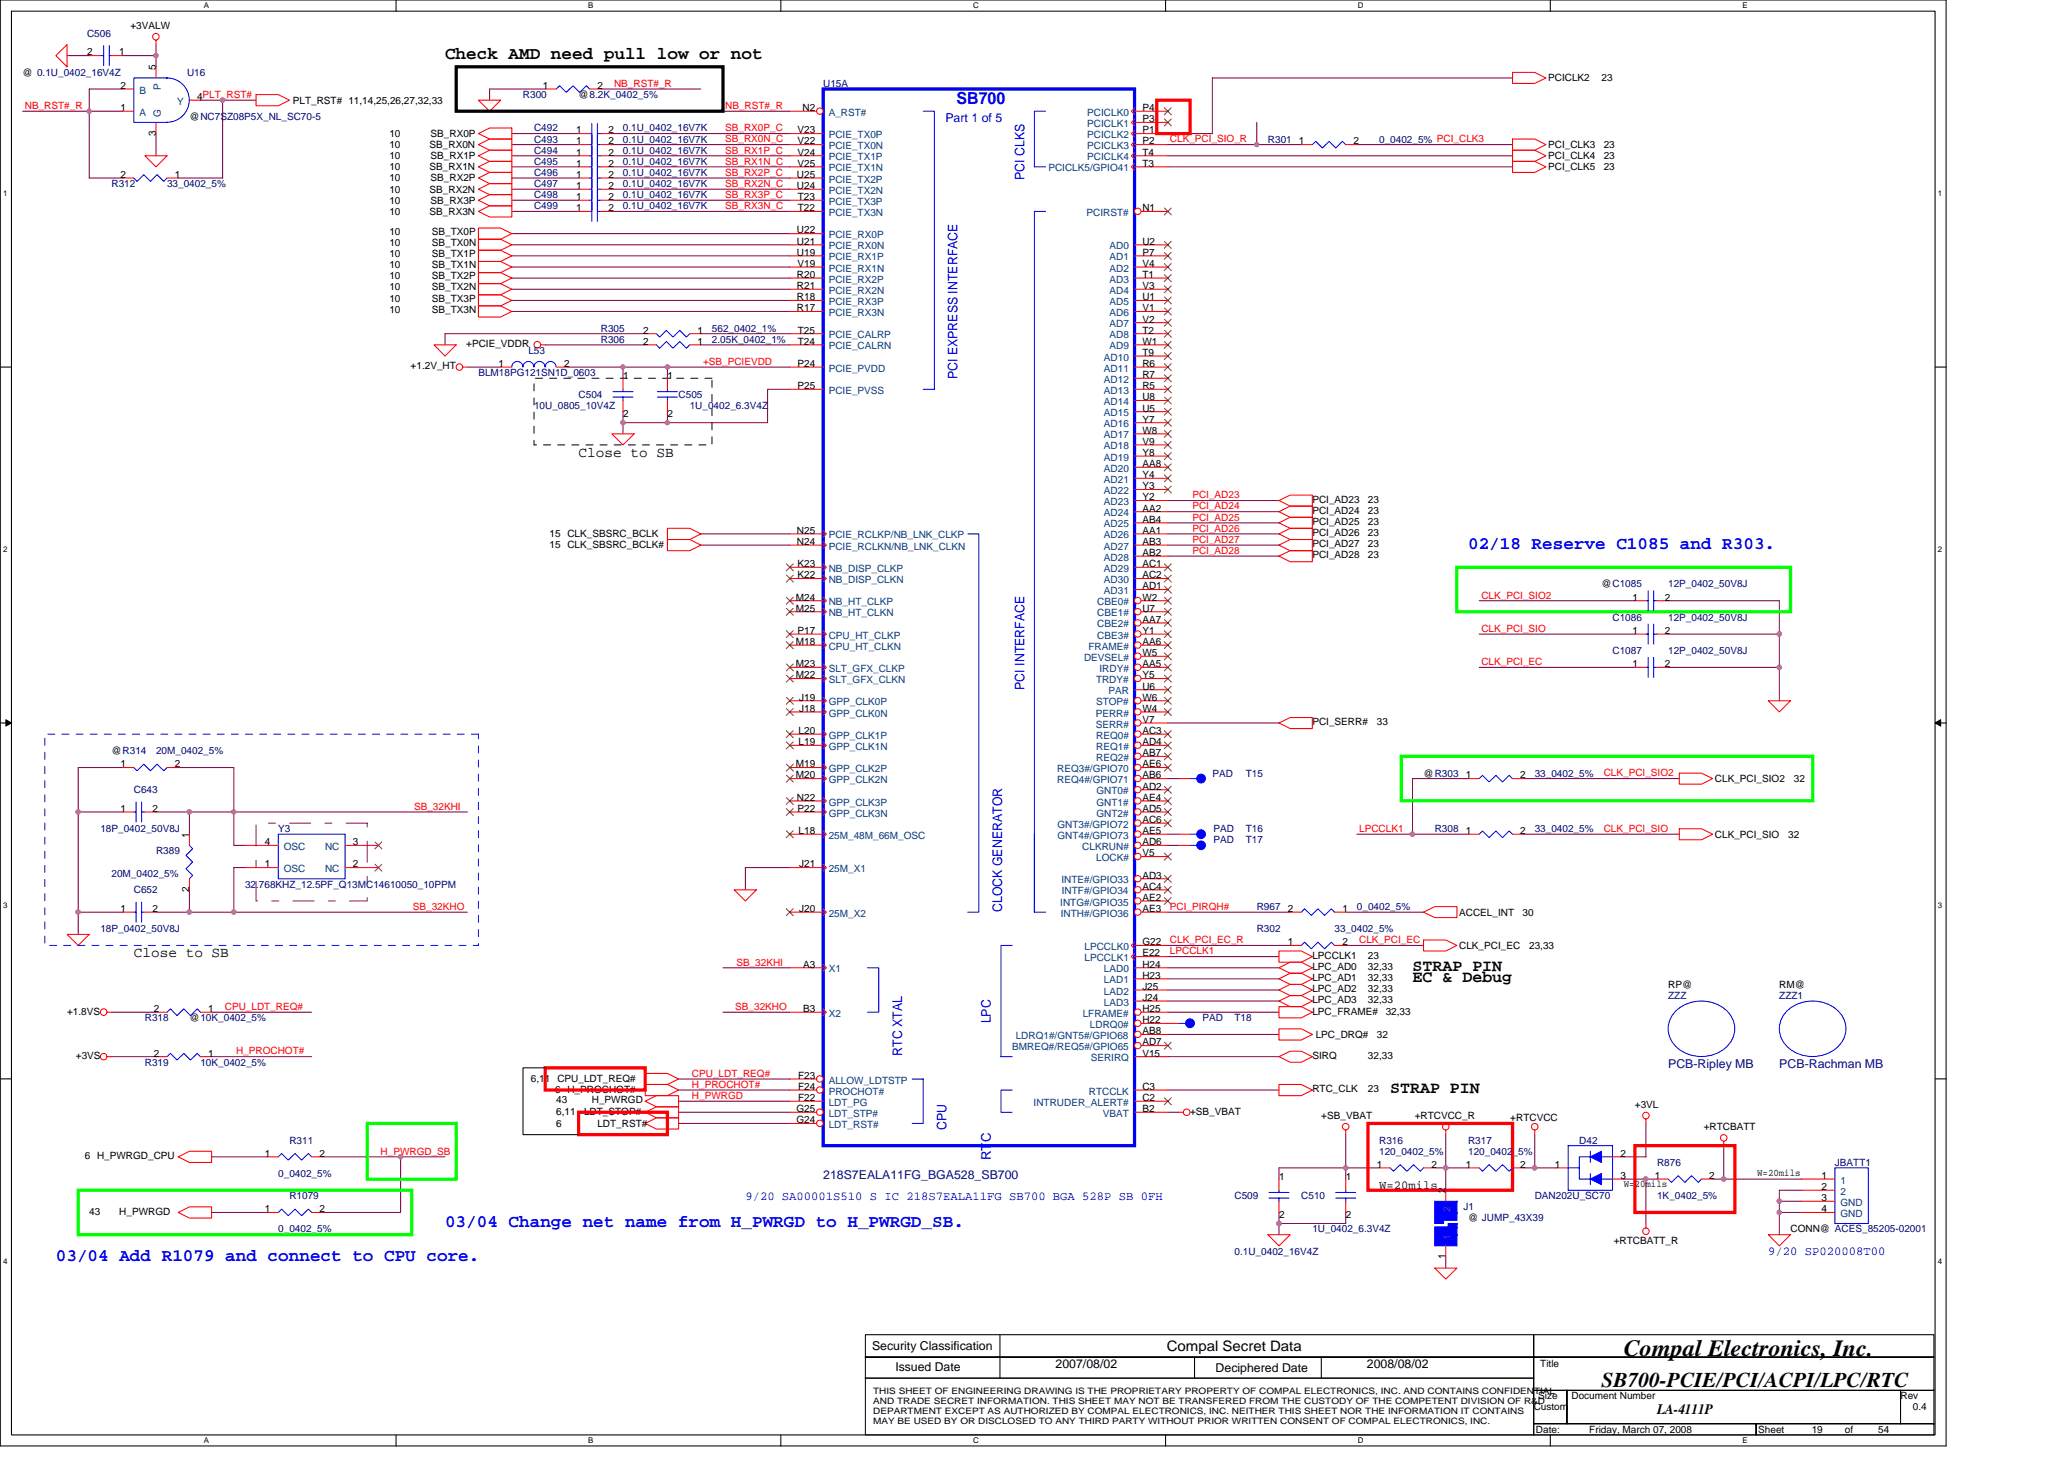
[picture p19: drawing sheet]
<svg xmlns="http://www.w3.org/2000/svg" width="297mm" height="210mm" viewBox="0 0 297 210" stroke-linecap="round" stroke-linejoin="round" font-family="sans-serif">
<defs><g id="words">
<text font-size="3.3" x="233.7" y="195.1">Compal Electronics, Inc.</text>
<text font-size="3" x="230.5" y="199.6">SB700-PCIE/PCI/ACPI/LPC/RTC</text>
<text font-size="2.5" x="64" y="8.6">Check AMD need pull low or not</text>
<g font-size="2.5" fill="#00f">
<text x="211.3" y="79">02/18 Reserve C1085 and R303.</text>
<text x="64" y="176.6">03/04 Change net name from H_PWRGD to H_PWRGD_SB.</text>
<text x="8" y="181.4">03/04 Add R1079 and connect to CPU core.</text>
</g>
<text font-size="2.4" fill="#00f" x="137.7" y="15">SB700</text>
<g font-size="2.4">
<text x="203.3" y="141.2">EC &amp; Debug</text>
<text x="203.3" y="139.6">STRAP PIN</text>
<text x="200.1" y="157.2">STRAP PIN</text>
</g>
<g font-size="2.1">
<text x="83.3" y="65.7">Close to SB</text>
<text x="19.3" y="137.7">Close to SB</text>
<text x="167.9" y="194.4">Compal Secret Data</text>
<text x="238.5" y="203.5">LA-4111P</text>
</g>
<g font-size="1.9" fill="#00f">
<text x="147.4" y="25.9" transform="rotate(-90 147.4 25.9)">PCI CLKS</text>
<text x="137.8" y="54.6" transform="rotate(-90 137.8 54.6)">PCI EXPRESS INTERFACE</text>
<text x="147.4" y="99.2" transform="rotate(-90 147.4 99.2)">PCI INTERFACE</text>
<text x="144.2" y="131.2" transform="rotate(-90 144.2 131.2)">CLOCK GENERATOR</text>
<text x="142.6" y="147.2" transform="rotate(-90 142.6 147.2)">LPC</text>
<text x="129.8" y="151.9" transform="rotate(-90 129.8 151.9)">RTC XTAL</text>
<text x="136.2" y="162.6" transform="rotate(-90 136.2 162.6)">CPU</text>
<text x="142.6" y="166.9" transform="rotate(-90 142.6 166.9)">RTC</text>
</g>
<g font-size="1.8" fill="#00f">
<text x="136.1" y="17.6">Part 1 of 5</text>
<text x="107.3" y="172.6">9/20 SA00001S510 S IC 218S7EALA11FG SB700 BGA 528P SB 0FH</text>
<text x="254.5" y="180.6">9/20 SP020008T00</text>
</g>
<g font-size="1.8" fill="#000080">
<text x="240.1" y="153.6">PCB-Ripley MB</text>
<text x="256.1" y="153.6">PCB-Rachman MB</text>
<text x="118.5" y="169.6">218S7EALA11FG_BGA528_SB700</text>
</g>
<g font-size="1.8">
<text x="198.5" y="171">W=20mils</text>
<text x="125.5" y="194.2">Security Classification</text>
<text x="128.9" y="197.3">Issued Date</text>
<text x="151.9" y="196.8">2007/08/02</text>
<text x="174.9" y="197.4">Deciphered Date</text>
<text x="196.7" y="196.8">2008/08/02</text>
</g>
<g font-size="1.4" fill="#000080">
<text x="12.5" y="5.3">C506</text>
<text x="26.9" y="10.9">U16</text>
<text x="75.3" y="14.1">R300</text>
<text x="118.5" y="12.5">U15A</text>
<text x="76.9" y="18.9">C492</text>
<text x="76.9" y="23.7">C495</text>
<text x="76.9" y="20.5">C493</text>
<text x="76.9" y="22.1">C494</text>
<text x="89.7" y="18.9">0.1U_0402_16V7K</text>
<text x="89.7" y="23.7">0.1U_0402_16V7K</text>
<text x="89.7" y="20.5">0.1U_0402_16V7K</text>
<text x="89.7" y="22.1">0.1U_0402_16V7K</text>
<text x="182.5" y="20.5">R301</text>
<text x="198.5" y="20.5">0_0402_5% PCI_CLK3</text>
<text x="16" y="26.9">R312</text>
<text x="24" y="26.9">33_0402_5%</text>
<text x="76.9" y="26.9">C497</text>
<text x="76.9" y="25.3">C496</text>
<text x="76.9" y="28.5">C498</text>
<text x="89.7" y="26.9">0.1U_0402_16V7K</text>
<text x="89.7" y="25.3">0.1U_0402_16V7K</text>
<text x="89.7" y="28.5">0.1U_0402_16V7K</text>
<text x="76.9" y="30.1">C499</text>
<text x="89.7" y="30.1">0.1U_0402_16V7K</text>
<text x="86.5" y="47.7">R305</text>
<text x="102.5" y="47.7">562_0402_1%</text>
<text x="76" y="50.9">L53</text>
<text x="86.5" y="49.3">R306</text>
<text x="102.5" y="49.3">2.05K_0402_1%</text>
<text x="68.9" y="54.1">BLM18PG121SN1D_0603</text>
<text x="76.9" y="58.9">10U_0805_10V4Z</text>
<text x="83.3" y="57.3">C504</text>
<text x="97.7" y="57.3">C505</text>
<text x="99.3" y="58.9">1U_0402_6.3V4Z</text>
<text x="232.1" y="89.3">C1086</text>
<text x="240.1" y="89.3">12P_0402_50V8J</text>
<text x="240.1" y="84.5">12P_0402_50V8J</text>
<text x="232.1" y="94.1">C1087</text>
<text x="240.1" y="94.1">12P_0402_50V8J</text>
<text x="22.5" y="108.5">20M_0402_5%</text>
<text x="174.5" y="111.7">PAD</text>
<text x="179.3" y="111.7">T15</text>
<text x="220.9" y="111.7">33_0402_5%</text>
<text x="14.5" y="119.7">18P_0402_50V8J</text>
<text x="19.3" y="114.1">C643</text>
<text x="40" y="119.7">Y3</text>
<text x="174.6" y="119.7">PAD</text>
<text x="179.3" y="119.7">T16</text>
<text x="206.5" y="119.7">R308</text>
<text x="220.9" y="119.7">33_0402_5%</text>
<text x="22.5" y="122.9">R389</text>
<text x="174.6" y="121.3">PAD</text>
<text x="179.3" y="121.3">T17</text>
<text x="16" y="126.1">20M_0402_5%</text>
<text x="19.3" y="128.5">C652</text>
<text x="35.3" y="127.7">32.768KHZ_12.5PF_Q13MC14610050_10PPM</text>
<text x="180.9" y="130.9">R967</text>
<text x="195.3" y="130.9">0_0402_5%</text>
<text x="14.5" y="134.1">18P_0402_50V8J</text>
<text x="180.9" y="134.1">R302</text>
<text x="192.1" y="134.1">33_0402_5%</text>
<text x="240.1" y="143.7">ZZZ</text>
<text x="256.1" y="143.7">ZZZ1</text>
<text x="20.8" y="146.9">R318</text>
<text x="173" y="146.9">PAD</text>
<text x="177.7" y="146.9">T18</text>
<text x="20.8" y="153.3">R319</text>
<text x="28.8" y="153.3">10K_0402_5%</text>
<text x="41.7" y="164.5">R311</text>
<text x="198.5" y="164.5">R316</text>
<text x="198.5" y="166.1">120_0402_5%</text>
<text x="211.3" y="164.5">R317</text>
<text x="211.3" y="166.1">120_0402_5%</text>
<text x="227.3" y="164.5">D42</text>
<text x="238.5" y="167.7">R876</text>
<text x="264.1" y="167.7">JBATT1</text>
<text x="40" y="169.3">0_0402_5%</text>
<text x="41.7" y="172.5">R1079</text>
<text x="177.7" y="172.5">C509</text>
<text x="187.3" y="172.5">C510</text>
<text x="220.9" y="172.5">DAN202U_SC70</text>
<text x="238.5" y="172.5">1K_0402_5%</text>
<text x="40" y="177.3">0_0402_5%</text>
<text x="188.9" y="177.3">1U_0402_6.3V4Z</text>
<text x="210.6" y="174.1">J1</text>
<text x="177.7" y="180.5">0.1U_0402_16V4Z</text>
</g>
<g font-size="1.4">
<text x="18.8" y="4.2">+3VALW</text>
<text x="3.3" y="10.9">@ 0.1U_0402_16V4Z</text>
<text x="12.5" y="8">2</text>
<text x="17.2" y="8">1</text>
<text x="22.4" y="10.1" transform="rotate(-90 22.4 10.1)">5</text>
<text x="222.8" y="11.7">PCICLK2</text>
<text x="230.5" y="11.7">23</text>
<text x="17.3" y="12.8">2</text>
<text x="17.3" y="16">1</text>
<text x="27.3" y="17.3">@NC7SZ08P5X_NL_SC70-5</text>
<text x="28.4" y="14.4">4PLT_RST#</text>
<text x="42.1" y="14.9">PLT_RST# 11,14,25,26,27,32,33</text>
<text x="78.1" y="12.8">1</text>
<text x="83.3" y="14.1">@8.2K_0402_5%</text>
<text x="86" y="12.8">2</text>
<text x="115.5" y="16">N2</text>
<text x="164.4" y="16">P4</text>
<text x="164.4" y="17.6">P3</text>
<text x="22.4" y="19.5" transform="rotate(-90 22.4 19.5)">3</text>
<text x="56" y="19.7">10</text>
<text x="56" y="21.3">10</text>
<text x="56" y="22.9">10</text>
<text x="61.8" y="21.3">SB_RX0N</text>
<text x="62" y="19.7">SB_RX0P</text>
<text x="62" y="22.9">SB_RX1P</text>
<text x="82.9" y="19.2">1</text>
<text x="82.9" y="24">1</text>
<text x="82.9" y="20.8">1</text>
<text x="82.9" y="22.4">1</text>
<text x="87.6" y="19.2">2</text>
<text x="87.6" y="24">2</text>
<text x="87.6" y="20.8">2</text>
<text x="87.6" y="22.4">2</text>
<text x="114.8" y="24">V25</text>
<text x="114.8" y="22.4">V24</text>
<text x="114.8" y="20.8">V22</text>
<text x="114.8" y="19.2">V23</text>
<text x="164.4" y="19.2">P1</text>
<text x="164.4" y="20.8">P2</text>
<text x="164.4" y="22.4">T4</text>
<text x="164.4" y="24">T3</text>
<text x="186.9" y="20.8">1</text>
<text x="194.8" y="20.8">2</text>
<text x="222.8" y="21.3">PCI_CLK3</text>
<text x="222.8" y="22.9">PCI_CLK4</text>
<text x="230.8" y="21.3">23</text>
<text x="230.8" y="22.9">23</text>
<text x="17.3" y="25.6">2</text>
<text x="25.2" y="25.6">1</text>
<text x="56" y="24.5">10</text>
<text x="56" y="26.1">10</text>
<text x="56" y="27.7">10</text>
<text x="56" y="29.3">10</text>
<text x="61.8" y="24.5">SB_RX1N</text>
<text x="61.8" y="27.7">SB_RX2N</text>
<text x="62" y="26.1">SB_RX2P</text>
<text x="62" y="29.3">SB_RX3P</text>
<text x="82.9" y="27.2">1</text>
<text x="82.9" y="25.6">1</text>
<text x="82.9" y="28.8">1</text>
<text x="87.6" y="27.2">2</text>
<text x="87.6" y="25.6">2</text>
<text x="87.6" y="28.8">2</text>
<text x="114.7" y="27.2">U24</text>
<text x="114.7" y="25.6">U25</text>
<text x="114.8" y="28.8">T23</text>
<text x="222.8" y="24.5">PCI_CLK5</text>
<text x="230.8" y="24.5">23</text>
<text x="56" y="30.9">10</text>
<text x="56" y="33.8">10</text>
<text x="56" y="35.4">10</text>
<text x="61.8" y="30.9">SB_RX3N</text>
<text x="62.1" y="33.8">SB_TX0P</text>
<text x="62.1" y="35.4">SB_TX0N</text>
<text x="82.9" y="30.4">1</text>
<text x="87.6" y="30.4">2</text>
<text x="114.7" y="33.6">U22</text>
<text x="114.7" y="35.2">U21</text>
<text x="114.8" y="30.4">T22</text>
<text x="164.4" y="30.4">N1</text>
<text x="164.4" y="35.2">U2</text>
<text x="56" y="37">10</text>
<text x="56" y="38.6">10</text>
<text x="56" y="40.2">10</text>
<text x="56" y="41.8">10</text>
<text x="62.1" y="37">SB_TX1P</text>
<text x="62.1" y="38.6">SB_TX1N</text>
<text x="62.1" y="40.2">SB_TX2P</text>
<text x="62.1" y="41.8">SB_TX2N</text>
<text x="114.7" y="40">R20</text>
<text x="114.7" y="41.6">R21</text>
<text x="114.7" y="36.8">U19</text>
<text x="114.8" y="38.4">V19</text>
<text x="164.4" y="36.8">P7</text>
<text x="164.4" y="38.4">V4</text>
<text x="164.4" y="40">T1</text>
<text x="164.4" y="41.6">V3</text>
<text x="56" y="43.4">10</text>
<text x="56" y="45">10</text>
<text x="62.1" y="43.4">SB_TX3P</text>
<text x="62.1" y="45">SB_TX3N</text>
<text x="92.5" y="48">2</text>
<text x="100.4" y="48">1</text>
<text x="114.7" y="43.2">R18</text>
<text x="114.7" y="44.8">R17</text>
<text x="114.8" y="48">T25</text>
<text x="164.4" y="43.2">U1</text>
<text x="164.4" y="44.8">V1</text>
<text x="164.4" y="46.4">V2</text>
<text x="164.4" y="48">T2</text>
<text x="59.1" y="53.1">+1.2V_HT</text>
<text x="67.1" y="50">+PCIE_VDDR</text>
<text x="71.7" y="52.8">1</text>
<text x="81.2" y="52.8">2</text>
<text x="92.5" y="49.6">2</text>
<text x="100.4" y="49.6">1</text>
<text x="114.8" y="52.8">P24</text>
<text x="114.8" y="49.6">T24</text>
<text x="164.4" y="51.2">T9</text>
<text x="164.4" y="52.8">R6</text>
<text x="164.4" y="49.6">W1</text>
<text x="89.7" y="54.6">1</text>
<text x="96.1" y="54.6">1</text>
<text x="114.8" y="56">P25</text>
<text x="164.4" y="54.4">R7</text>
<text x="164.4" y="56">R5</text>
<text x="164.4" y="57.6">U8</text>
<text x="164.4" y="59.2">U5</text>
<text x="89.7" y="60">2</text>
<text x="96.1" y="60">2</text>
<text x="164.4" y="60.8">Y7</text>
<text x="164.4" y="62.4">W8</text>
<text x="164.4" y="64">V9</text>
<text x="164.4" y="65.6">Y8</text>
<text x="164.4" y="67.2">AA8</text>
<text x="164.4" y="68.8">Y4</text>
<text x="164.4" y="70.4">Y3</text>
<text x="164.4" y="72">Y2</text>
<text x="79.1" y="77.3">15 CLK_SBSRC_BCLK</text>
<text x="114.7" y="76.8">N25</text>
<text x="164.4" y="73.6">AA2</text>
<text x="164.4" y="75.2">AB4</text>
<text x="164.4" y="76.8">AA1</text>
<text x="188.9" y="72.3">PCI_AD23</text>
<text x="188.9" y="74">PCI_AD24</text>
<text x="188.9" y="75.5">PCI_AD25</text>
<text x="188.9" y="77.2">PCI_AD26</text>
<text x="196.9" y="72.3">23</text>
<text x="196.9" y="74">23</text>
<text x="196.9" y="75.5">23</text>
<text x="196.9" y="77.2">23</text>
<text x="79.1" y="78.9">15 CLK_SBSRC_BCLK#</text>
<text x="114.7" y="78.4">N24</text>
<text x="114.8" y="81.6">K23</text>
<text x="114.8" y="83.2">K22</text>
<text x="164.4" y="78.4">AB3</text>
<text x="164.4" y="80">AB2</text>
<text x="164.4" y="81.6">AC1</text>
<text x="164.4" y="83.2">AC2</text>
<text x="188.9" y="78.7">PCI_AD27</text>
<text x="188.9" y="80.3">PCI_AD28</text>
<text x="196.9" y="78.7">23</text>
<text x="196.9" y="80.3">23</text>
<text x="114.5" y="86.4">M24</text>
<text x="114.5" y="88">M25</text>
<text x="164.4" y="84.8">AD1</text>
<text x="164.4" y="86.4">W2</text>
<text x="164.4" y="88">U7</text>
<text x="164.4" y="89.6">AA7</text>
<text x="230.5" y="84.5">@C1085</text>
<text x="234.9" y="86.4">1</text>
<text x="239.6" y="86.4">2</text>
<text x="114.5" y="92.8">M18</text>
<text x="114.5" y="96">M23</text>
<text x="114.8" y="91.2">P17</text>
<text x="164.4" y="91.2">Y1</text>
<text x="164.4" y="96">AA5</text>
<text x="164.4" y="94.4">W5</text>
<text x="164.4" y="92.8">AA6</text>
<text x="234.9" y="96">1</text>
<text x="234.9" y="91.2">1</text>
<text x="239.6" y="96">2</text>
<text x="239.6" y="91.2">2</text>
<text x="114.5" y="97.6">M22</text>
<text x="115" y="100.8">J19</text>
<text x="164.4" y="97.6">Y5</text>
<text x="164.4" y="100.8">W6</text>
<text x="164.4" y="99.2">U6</text>
<text x="114.9" y="107.2">L19</text>
<text x="114.9" y="105.6">L20</text>
<text x="115" y="102.4">J18</text>
<text x="164.4" y="102.4">W4</text>
<text x="164.4" y="104">V7</text>
<text x="164.4" y="105.6">AC3</text>
<text x="164.4" y="107.2">AD4</text>
<text x="188.9" y="104.4">PCI_SERR#</text>
<text x="198.2" y="104.4">33</text>
<text x="16" y="108.5">@R314</text>
<text x="17.3" y="110.4">1</text>
<text x="25.2" y="110.4">2</text>
<text x="114.5" y="110.4">M19</text>
<text x="114.5" y="112">M20</text>
<text x="164.4" y="108.8">AB7</text>
<text x="164.4" y="113.6">AD2</text>
<text x="164.4" y="110.4">AE6</text>
<text x="164.4" y="112">AB6</text>
<text x="204.9" y="111.7">@R303</text>
<text x="210.9" y="112">1</text>
<text x="218.8" y="112">2</text>
<text x="246.8" y="112.5">CLK_PCI_SIO2</text>
<text x="258.2" y="112.5">32</text>
<text x="17.3" y="116.8">1</text>
<text x="22" y="116.8">2</text>
<text x="114.7" y="115.2">N22</text>
<text x="114.8" y="116.8">P22</text>
<text x="114.9" y="120">L18</text>
<text x="164.4" y="115.2">AE4</text>
<text x="164.4" y="116.8">AD5</text>
<text x="164.4" y="118.4">AC6</text>
<text x="164.4" y="120">AE5</text>
<text x="210.9" y="120">1</text>
<text x="218.8" y="120">2</text>
<text x="27.2" y="120.5" transform="rotate(-90 27.2 120.5)">1</text>
<text x="38.1" y="121.6">4</text>
<text x="38.1" y="124.8">1</text>
<text x="50.8" y="121.6">3</text>
<text x="50.8" y="124.8">2</text>
<text x="115" y="124.8">J21</text>
<text x="164.4" y="121.6">AD6</text>
<text x="164.4" y="123.2">V5</text>
<text x="246.8" y="120.5">CLK_PCI_SIO</text>
<text x="257.4" y="120.5">32</text>
<text x="17.3" y="131.2">1</text>
<text x="22" y="131.2">2</text>
<text x="27.2" y="128.4" transform="rotate(-90 27.2 128.4)">2</text>
<text x="115" y="131.2">J20</text>
<text x="164.4" y="128">AC4</text>
<text x="164.4" y="131.2">AE3</text>
<text x="164.4" y="129.6">AE2</text>
<text x="164.4" y="126.4">AD3</text>
<text x="185.4" y="131.2">2</text>
<text x="193.2" y="131.2">1</text>
<text x="210" y="131.7">ACCEL_INT</text>
<text x="219.1" y="131.7">30</text>
<text x="164.4" y="136">G22</text>
<text x="164.4" y="137.6">E22</text>
<text x="185.4" y="136">1</text>
<text x="188.9" y="138">LPCCLK1</text>
<text x="193.2" y="136">2</text>
<text x="196.9" y="138">23</text>
<text x="210" y="136.5">CLK_PCI_EC</text>
<text x="220.1" y="136.5">23,33</text>
<text x="115.6" y="139.2">A3</text>
<text x="164.4" y="139.2">H24</text>
<text x="164.4" y="140.8">H23</text>
<text x="164.4" y="142.4">J25</text>
<text x="164.4" y="144">J24</text>
<text x="188.9" y="141.2">LPC_AD1</text>
<text x="188.9" y="142.7">LPC_AD2</text>
<text x="188.9" y="139.6">LPC_AD0</text>
<text x="196.9" y="141.2">32,33</text>
<text x="196.9" y="142.7">32,33</text>
<text x="196.9" y="139.6">32,33</text>
<text x="240.1" y="142.1">RP@</text>
<text x="256.1" y="142.1">RM@</text>
<text x="9.6" y="146">+1.8VS</text>
<text x="22.1" y="145.6">2</text>
<text x="27.3" y="146.9">@10K_0402_5%</text>
<text x="30" y="145.6">1</text>
<text x="115.6" y="145.6">B3</text>
<text x="164.4" y="145.6">H25</text>
<text x="164.4" y="147.2">H22</text>
<text x="164.4" y="148.8">AB8</text>
<text x="188.9" y="146">LPC_FRAME#</text>
<text x="188.9" y="144.4">LPC_AD3</text>
<text x="189.4" y="149.3">LPC_DRQ#</text>
<text x="196.9" y="144.4">32,33</text>
<text x="198.2" y="149.3">32</text>
<text x="199.4" y="146">32,33</text>
<text x="10.9" y="152.4">+3VS</text>
<text x="22.1" y="152">2</text>
<text x="30" y="152">1</text>
<text x="76.4" y="155.7">6,11</text>
<text x="80.2" y="155.7">CPU_LDT_REQ#</text>
<text x="114.8" y="155.2">F23</text>
<text x="164.4" y="152">V15</text>
<text x="164.4" y="150.4">AD7</text>
<text x="188.9" y="152.4">SIRQ</text>
<text x="196.9" y="152.4">32,33</text>
<text x="79.9" y="157.3">6 H_PROCHOT#</text>
<text x="80" y="158.7">43</text>
<text x="80" y="160.4">6,11</text>
<text x="84" y="160.4">LDT_STOP#</text>
<text x="85.2" y="158.7">H_PWRGD</text>
<text x="114.6" y="161.6">G24</text>
<text x="114.6" y="160">G25</text>
<text x="114.8" y="158.4">F22</text>
<text x="114.8" y="156.8">F24</text>
<text x="164.4" y="156.8">C3</text>
<text x="164.4" y="160">B2</text>
<text x="164.4" y="158.4">C2</text>
<text x="171.3" y="160.4">+SB_VBAT</text>
<text x="188.9" y="157.2">RTC_CLK</text>
<text x="190.2" y="161">+SB_VBAT</text>
<text x="196.9" y="157.2">23</text>
<text x="203.6" y="161">+RTCVCC_R</text>
<text x="217.4" y="161.3">+RTCVCC</text>
<text x="235.3" y="159.4">+3VL</text>
<text x="12.2" y="166.8">6 H_PWRGD_CPU</text>
<text x="38.1" y="166.4">1</text>
<text x="46" y="166.4">2</text>
<text x="80" y="162.1">6</text>
<text x="86" y="162.1">LDT_RST#</text>
<text x="198.1" y="168">1</text>
<text x="206" y="168">2</text>
<text x="210.9" y="168">1</text>
<text x="218.8" y="168">2</text>
<text x="223.7" y="168">1</text>
<text x="233.2" y="166.4">2</text>
<text x="245.2" y="162.6">+RTCBATT</text>
<text x="184.1" y="169.8">1</text>
<text x="193.7" y="169.8">1</text>
<text x="208" y="171.7" transform="rotate(-90 208 171.7)">2</text>
<text x="233.2" y="169.6">3</text>
<text x="233.7" y="170.8">W=20mils</text>
<text x="238.1" y="169.6">1</text>
<text x="246" y="169.6">2</text>
<text x="252.9" y="169.2">W=20mils</text>
<text x="262.1" y="169.6">1</text>
<text x="262.1" y="171.2">2</text>
<text x="262.1" y="172.8">3</text>
<text x="12.8" y="174.8">43</text>
<text x="17.2" y="174.8">H_PWRGD</text>
<text x="38.1" y="174.4">1</text>
<text x="46" y="174.4">2</text>
<text x="184.1" y="175.2">2</text>
<text x="193.7" y="175.2">2</text>
<text x="211.3" y="175.7">@ JUMP_43X39</text>
<text x="232.2" y="178.9">+RTCBATT_R</text>
<text x="257.7" y="177.3">CONN@ ACES_85205-02001</text>
<text x="262.1" y="174.4">4</text>
<text x="208" y="181.2" transform="rotate(-90 208 181.2)">1</text>
<text x="221.7" y="196.7">Title</text>
<text x="220.7" y="202.9">Custom</text>
<text x="221.4" y="201.3">Size</text>
<text x="226.2" y="201.3">Document Number</text>
<text x="273.5" y="201.3">Rev</text>
<text x="275.3" y="202.9">0.4</text>
<text x="221" y="206.1">Date:</text>
<text x="228.7" y="206.1">Friday, March 07, 2008</text>
<text x="253" y="206.1">Sheet</text>
<text x="260.7" y="206.1">19</text>
<text x="265.5" y="206.1">of</text>
<text x="270.3" y="206.1">54</text>
</g>
<g font-size="1.4" fill="#f00">
<text x="3.6" y="15.7">NB_RST#_R</text>
<text x="88.4" y="12.5">NB_RST#_R</text>
<text x="104.4" y="15.7">NB_RST#_R</text>
<text x="104.4" y="18.9">SB_RX0P_C</text>
<text x="104.4" y="20.5">SB_RX0N_C</text>
<text x="104.4" y="22.1">SB_RX1P_C</text>
<text x="104.4" y="23.7">SB_RX1N_C</text>
<text x="168.4" y="20.5">CLK_PCI_SIO_R</text>
<text x="104.4" y="25.3">SB_RX2P_C</text>
<text x="104.4" y="26.9">SB_RX2N_C</text>
<text x="104.4" y="28.5">SB_RX3P_C</text>
<text x="104.4" y="30.1">SB_RX3N_C</text>
<text x="101.2" y="52.5">+SB_PCIEVDD</text>
<text x="171.6" y="71.7">PCI_AD23</text>
<text x="171.6" y="73.3">PCI_AD24</text>
<text x="171.6" y="74.9">PCI_AD25</text>
<text x="171.6" y="76.5">PCI_AD26</text>
<text x="171.6" y="78.1">PCI_AD27</text>
<text x="171.6" y="79.7">PCI_AD28</text>
<text x="213.2" y="86.1">CLK_PCI_SIO2</text>
<text x="213.2" y="90.9">CLK_PCI_SIO</text>
<text x="213.2" y="95.7">CLK_PCI_EC</text>
<text x="230.8" y="111.7">CLK_PCI_SIO2</text>
<text x="59.6" y="116.5">SB_32KHI</text>
<text x="195.6" y="119.7">LPCCLK1</text>
<text x="230.8" y="119.7">CLK_PCI_SIO</text>
<text x="59.4" y="130.9">SB_32KHO</text>
<text x="168.4" y="130.9">PCI_PIRQH#</text>
<text x="168.4" y="135.7">CLK_PCI_EC_R</text>
<text x="168.4" y="137.3">LPCCLK1</text>
<text x="195.6" y="135.7">CLK_PCI_EC</text>
<text x="106" y="138.9">SB_32KHI</text>
<text x="32.4" y="145.3">CPU_LDT_REQ#</text>
<text x="105.8" y="145.3">SB_32KHO</text>
<text x="34" y="151.7">H_PROCHOT#</text>
<text x="99.6" y="154.9">CPU_LDT_REQ#</text>
<text x="99.6" y="156.5">H_PROCHOT#</text>
<text x="99.6" y="158.1">H_PWRGD</text>
<text x="54.8" y="166.1">H_PWRGD_SB</text>
</g>
<g font-size="1.4" fill="#004080">
<text x="20.1" y="13.5">B</text>
<text x="20.1" y="16.7">A</text>
<text x="23.1" y="16.8" transform="rotate(-90 23.1 16.8)">G</text>
<text x="23.1" y="13" transform="rotate(-90 23.1 13)">P</text>
<text x="25.5" y="15.1">Y</text>
<text x="119.3" y="16.7">A_RST#</text>
<text x="156.5" y="16.7">PCICLK0</text>
<text x="119.3" y="23.1">PCIE_TX1P</text>
<text x="119.3" y="21.5">PCIE_TX0N</text>
<text x="119.3" y="19.9">PCIE_TX0P</text>
<text x="156.5" y="18.3">PCICLK1</text>
<text x="156.5" y="19.9">PCICLK2</text>
<text x="156.5" y="21.5">PCICLK3</text>
<text x="156.5" y="23.1">PCICLK4</text>
<text x="119.3" y="29.5">PCIE_TX3P</text>
<text x="119.3" y="27.9">PCIE_TX2N</text>
<text x="119.3" y="26.3">PCIE_TX2P</text>
<text x="119.3" y="24.7">PCIE_TX1N</text>
<text x="150.9" y="24.7">PCICLK5/GPIO41</text>
<text x="119.3" y="31.1">PCIE_TX3N</text>
<text x="119.3" y="34.3">PCIE_RX0P</text>
<text x="119.3" y="35.9">PCIE_RX0N</text>
<text x="156.4" y="31.1">PCIRST#</text>
<text x="159.7" y="35.9">AD0</text>
<text x="119.3" y="40.7">PCIE_RX2P</text>
<text x="119.3" y="37.5">PCIE_RX1P</text>
<text x="119.3" y="39.1">PCIE_RX1N</text>
<text x="159.7" y="37.5">AD1</text>
<text x="159.7" y="39.1">AD2</text>
<text x="159.7" y="40.7">AD3</text>
<text x="119.3" y="42.3">PCIE_RX2N</text>
<text x="119.3" y="43.9">PCIE_RX3P</text>
<text x="119.3" y="45.5">PCIE_RX3N</text>
<text x="159.7" y="42.3">AD4</text>
<text x="159.7" y="43.9">AD5</text>
<text x="159.7" y="45.5">AD6</text>
<text x="159.7" y="47.1">AD7</text>
<text x="119.3" y="48.7">PCIE_CALRP</text>
<text x="119.3" y="50.3">PCIE_CALRN</text>
<text x="119.3" y="53.5">PCIE_PVDD</text>
<text x="158.9" y="51.9">AD10</text>
<text x="158.9" y="53.5">AD11</text>
<text x="159.7" y="48.7">AD8</text>
<text x="159.7" y="50.3">AD9</text>
<text x="119.3" y="56.7">PCIE_PVSS</text>
<text x="158.9" y="55.1">AD12</text>
<text x="158.9" y="56.7">AD13</text>
<text x="158.9" y="58.3">AD14</text>
<text x="158.9" y="59.9">AD15</text>
<text x="158.9" y="61.5">AD16</text>
<text x="158.9" y="63.1">AD17</text>
<text x="158.9" y="64.7">AD18</text>
<text x="158.9" y="66.3">AD19</text>
<text x="158.9" y="67.9">AD20</text>
<text x="158.9" y="69.5">AD21</text>
<text x="158.9" y="71.1">AD22</text>
<text x="119.3" y="77.5">PCIE_RCLKP/NB_LNK_CLKP</text>
<text x="158.9" y="72.7">AD23</text>
<text x="158.9" y="74.3">AD24</text>
<text x="158.9" y="75.9">AD25</text>
<text x="158.9" y="77.5">AD26</text>
<text x="119.3" y="79.1">PCIE_RCLKN/NB_LNK_CLKN</text>
<text x="119.3" y="82.3">NB_DISP_CLKP</text>
<text x="119.3" y="83.9">NB_DISP_CLKN</text>
<text x="158.9" y="79.1">AD27</text>
<text x="158.9" y="80.7">AD28</text>
<text x="158.9" y="82.3">AD29</text>
<text x="158.9" y="83.9">AD30</text>
<text x="119.3" y="87.1">NB_HT_CLKP</text>
<text x="119.3" y="88.7">NB_HT_CLKN</text>
<text x="157.9" y="87.1">CBE0#</text>
<text x="157.9" y="88.7">CBE1#</text>
<text x="158.9" y="85.5">AD31</text>
<text x="119.3" y="93.5">CPU_HT_CLKN</text>
<text x="119.3" y="91.9">CPU_HT_CLKP</text>
<text x="156" y="95.1">DEVSEL#</text>
<text x="156.6" y="93.5">FRAME#</text>
<text x="157.9" y="90.3">CBE2#</text>
<text x="157.9" y="91.9">CBE3#</text>
<text x="119.3" y="96.7">SLT_GFX_CLKP</text>
<text x="119.3" y="101.5">GPP_CLK0P</text>
<text x="119.3" y="98.3">SLT_GFX_CLKN</text>
<text x="157.7" y="98.3">TRDY#</text>
<text x="157.7" y="101.5">STOP#</text>
<text x="158.2" y="96.7">IRDY#</text>
<text x="159.5" y="99.9">PAR</text>
<text x="119.3" y="107.9">GPP_CLK1N</text>
<text x="119.3" y="103.1">GPP_CLK0N</text>
<text x="119.3" y="106.3">GPP_CLK1P</text>
<text x="157.7" y="103.1">PERR#</text>
<text x="157.7" y="104.7">SERR#</text>
<text x="157.8" y="106.3">REQ0#</text>
<text x="157.8" y="107.9">REQ1#</text>
<text x="119.3" y="111.1">GPP_CLK2P</text>
<text x="119.3" y="112.7">GPP_CLK2N</text>
<text x="152.1" y="111.1">REQ3#/GPIO70</text>
<text x="152.1" y="112.7">REQ4#/GPIO71</text>
<text x="157.8" y="109.5">REQ2#</text>
<text x="119.3" y="117.5">GPP_CLK3N</text>
<text x="119.3" y="115.9">GPP_CLK3P</text>
<text x="152.2" y="119.1">GNT3#/GPIO72</text>
<text x="157.8" y="114.3">GNT0#</text>
<text x="157.8" y="115.9">GNT1#</text>
<text x="157.8" y="117.5">GNT2#</text>
<text x="40.8" y="122.3">OSC</text>
<text x="40.8" y="125.5">OSC</text>
<text x="46.8" y="122.3">NC</text>
<text x="46.8" y="125.5">NC</text>
<text x="119.3" y="120.7">25M_48M_66M_OSC</text>
<text x="119.3" y="125.5">25M_X1</text>
<text x="152.2" y="120.7">GNT4#/GPIO73</text>
<text x="155.8" y="122.3">CLKRUN#</text>
<text x="157.8" y="123.9">LOCK#</text>
<text x="119.3" y="131.9">25M_X2</text>
<text x="152.6" y="130.3">INTG#/GPIO35</text>
<text x="152.7" y="131.9">INTH#/GPIO36</text>
<text x="152.8" y="127.1">INTE#/GPIO33</text>
<text x="152.8" y="128.7">INTF#/GPIO34</text>
<text x="156.1" y="136.7">LPCCLK0</text>
<text x="119.3" y="139.9">X1</text>
<text x="156.1" y="138.3">LPCCLK1</text>
<text x="158.9" y="139.9">LAD0</text>
<text x="158.9" y="141.5">LAD1</text>
<text x="158.9" y="143.1">LAD2</text>
<text x="119.3" y="146.3">X2</text>
<text x="146.2" y="149.5">LDRQ1#/GNT5#/GPIO68</text>
<text x="155.8" y="146.3">LFRAME#</text>
<text x="156.9" y="147.9">LDRQ0#</text>
<text x="158.9" y="144.7">LAD3</text>
<text x="119.3" y="155.9">ALLOW_LDTSTP</text>
<text x="145.7" y="151.1">BMREQ#/REQ5#/GPIO65</text>
<text x="157" y="152.7">SERIRQ</text>
<text x="119.3" y="159.1">LDT_PG</text>
<text x="119.3" y="160.7">LDT_STP#</text>
<text x="119.3" y="157.5">PROCHOT#</text>
<text x="148.8" y="159.1">INTRUDER_ALERT#</text>
<text x="156.7" y="157.5">RTCCLK</text>
<text x="158.7" y="160.7">VBAT</text>
<text x="119.3" y="162.3">LDT_RST#</text>
<text x="264.9" y="170.3">1</text>
<text x="264.9" y="171.9">2</text>
<text x="264.9" y="173.5">GND</text>
<text x="208.7" y="178.4" transform="rotate(-90 208.7 178.4)">1</text>
<text x="208.7" y="174.4" transform="rotate(-90 208.7 174.4)">2</text>
<text x="264.9" y="175.1">GND</text>
</g>
<g font-size="1.3">
<text x="125.7" y="200.5">THIS SHEET OF ENGINEERING DRAWING IS THE PROPRIETARY PROPERTY OF COMPAL ELECTRONICS, INC. AND CONTAINS CONFIDENTIAL</text>
<text x="125.7" y="202">AND TRADE SECRET INFORMATION. THIS SHEET MAY NOT BE TRANSFERED FROM THE CUSTODY OF THE COMPETENT DIVISION OF R&amp;D</text>
<text x="125.7" y="203.5">DEPARTMENT EXCEPT AS AUTHORIZED BY COMPAL ELECTRONICS, INC. NEITHER THIS SHEET NOR THE INFORMATION IT CONTAINS</text>
<text x="125.7" y="204.9">MAY BE USED BY OR DISCLOSED TO ANY THIRD PARTY WITHOUT PRIOR WRITTEN CONSENT OF COMPAL ELECTRONICS, INC.</text>
</g>
<g font-size="1.1">
<text x="29.3" y="1.2">A</text>
<text x="84.7" y="1.2">B</text>
<text x="140" y="1.2">C</text>
<text x="195.4" y="1.2">D</text>
<text x="250.8" y="1.2">E</text>
<text x=".4" y="28.2">1</text>
<text x="278.9" y="28.2">1</text>
<text x=".4" y="79.4">2</text>
<text x="278.9" y="79.4">2</text>
<text x=".4" y="130.6">3</text>
<text x="278.9" y="130.6">3</text>
<text x=".4" y="181.8">4</text>
<text x="278.9" y="181.8">4</text>
<text x="29.3" y="207.6">A</text>
<text x="84.7" y="207.6">B</text>
<text x="140" y="207.6">C</text>
<text x="195.4" y="207.6">D</text>
<text x="250.8" y="207.6">E</text>
</g>
</g></defs>
<path d="M0 0h280.1v208h-280.1zM1.6 1.6h276.9v204.8h-276.9z" fill="none" stroke="#000" stroke-width=".15"/>
<g fill="#fff">
<path d="M29.3 .2h.8v1.2h-.8z"/>
<path d="M29.3 206.6h.8v1.3h-.8z"/>
</g>
<path d="M57 0v1.6M57 206.4v1.6" fill="none" stroke="#000" stroke-width=".15"/>
<g fill="#fff">
<path d="M84.7 .2h.7v1.2h-.7z"/>
<path d="M84.7 206.6h.7v1.3h-.7z"/>
</g>
<path d="M112.4 0v1.6M112.4 206.4v1.6" fill="none" stroke="#000" stroke-width=".15"/>
<g fill="#fff">
<path d="M140 .2h.8v1.2h-.8z"/>
<path d="M140 206.6h.8v1.3h-.8z"/>
</g>
<path d="M167.7 0v1.6M167.7 206.4v1.6" fill="none" stroke="#000" stroke-width=".15"/>
<g fill="#fff">
<path d="M195.4 .2h.8v1.2h-.8z"/>
<path d="M195.4 206.6h.8v1.3h-.8z"/>
</g>
<path d="M223.1 0v1.6M223.1 206.4v1.6" fill="none" stroke="#000" stroke-width=".15"/>
<g fill="#fff">
<path d="M250.8 .2h.7v1.2h-.7z"/>
<path d="M250.8 206.6h.7v1.3h-.7z"/>
<path d="M.4 27.2h.7v1.3h-.7z"/>
<path d="M278.9 27.2h.6v1.3h-.6z"/>
<path d="M.4 78.4h.7v1.3h-.7z"/>
<path d="M278.9 78.4h.6v1.3h-.6z"/>
</g>
<path d="M0 52.8h1.6M278.5 52.8h1.6" fill="none" stroke="#000" stroke-width=".15"/>
<g fill="#fff">
<path d="M.4 129.6h.7v1.3h-.7z"/>
<path d="M278.9 129.6h.6v1.3h-.6z"/>
</g>
<path d="M0 104h1.6M278.5 104h1.6" fill="none" stroke="#000" stroke-width=".15"/>
<path d="M.8 103.5l.8 .5-.8 .5zM278.5 104l.8-.5v1z" fill="#000" stroke="#000" stroke-width=".14"/>
<g fill="#fff">
<path d="M.4 180.8h.7v1.3h-.7z"/>
<path d="M278.9 180.8h.6v1.3h-.6z"/>
</g>
<g fill="none" stroke="#000" stroke-width=".15">
<path d="M0 155.2h1.6M78.5 153.6h-3.2v9.6h8M278.5 155.2h1.6M124.5 192h96.2v3.2h-96.2zM124.5 195.2h96.2v3.1h-96.2zM124.5 198.3h96.2v8.1h-96.2zM143.9 192v6.3M171.9 195.2v3.1M190.2 195.2v3.1M220.7 192h57.6v3.2h-57.6zM220.7 195.2h57.6v4.8h-57.6zM220.7 200h4.8v4.8h-4.8z"/>
<path d="M220.7 204.8h32v1.6h-32zM225.5 200h48v4.8h-48zM252.7 204.8h25.6v1.6h-25.6zM273.5 200h4.8v4.8h-4.8z"/>
</g>
<g fill="none" stroke="#800040" stroke-width=".15">
<path d="M3.3 16h14.3M9.6 8h3.2M17.6 12.8h-4.8v12.8h4.8M17.6 8h4.9M22.5 6.4v3.2M22.5 19.2v3.2M28.8 14.4h8M32 14.4v11.2h-6.3M73.7 19.2h9.6M78.5 12.8h-8v1.6M86.5 12.8h14.4M88.1 19.2h25.6"/>
<path d="M104.1 16h9.6M180.9 17.6v3.2M217.7 11.2h-43.2v8h-6.4M73.7 20.8h9.6M73.7 24h9.6M73.7 25.6h9.6M73.7 22.4h9.6M73.7 35.2h40M73.7 38.4h40M73.7 33.6h40M73.7 36.8h40M73.7 27.2h9.6"/>
<path d="M73.7 28.8h9.6M73.7 30.4h9.6M88.1 20.8h25.6M88.1 24h25.6M88.1 25.6h25.6M88.1 22.4h25.6M88.1 27.2h25.6M88.1 28.8h25.6M88.1 30.4h25.6M168.1 20.8h19.2M168.1 24h49.6M168.1 22.4h49.6"/>
<path d="M195.3 20.8h22.4M67.3 52.8h4.7M73.7 40h40M73.7 41.6h40M73.7 43.2h40M73.7 44.8h40M78.5 49.6h14.4M81.7 52.8h32M89.7 52.8v1.6M89.7 59.2v3.2M92.9 48h-28.9v1.6M96.1 52.8v1.6"/>
<path d="M96.1 59.2v1.6M100.9 49.6h12.8M100.9 48h12.8M113.7 56h-3.2v4.8h-20.8M100.9 76.8h12.8M100.9 78.4h12.8M168.1 76.8h16M168.1 78.4h16M168.1 72h16M168.1 73.6h16M168.1 75.2h16M168.1 80h16"/>
<path d="M212.9 86.4h22.4M212.9 96h22.4M212.9 91.2h22.4M240.1 86.4h16v14.4M240.1 96h16M240.1 91.2h16M11.3 116.8h6.3M17.6 110.4h-6.3v24M22.5 116.8h44.8M25.7 110.4h8v11.2h1.6M27.3 116.8v3.2M168.1 104h16"/>
<path d="M168.1 112h1.6M211.3 112h-8v8M219.3 112h22.4M11.3 131.2h6.3M22.5 131.2h44.8M27.3 128v3.2M35.3 124.8h-1.6v6.4M104.1 139.2h9.6M113.7 124.8h-6.4v3.2M168.1 139.2h16M168.1 131.2h17.6M168.1 136h17.6"/>
<path d="M168.1 137.6h16M168.1 121.6h1.6M168.1 120h1.6M193.7 131.2h11.2M193.7 136h11.2M195.3 120h16M219.3 120h22.4M16 145.6h6.5M16 152h6.5M30.5 145.6h14.3M30.5 152h14.3M97.7 155.2h16"/>
<path d="M97.7 156.8h16M97.7 158.4h16M104.1 145.6h9.6M168.1 145.6h16M168.1 156.8h16M168.1 152h16M168.1 140.8h16M168.1 142.4h16M168.1 144h16M168.1 148.8h16M30.5 166.4h8M30.5 174.4h8"/>
<path d="M46.5 166.4h17.5M57.7 166.4v8h-11.2M97.7 161.6h16M97.7 160h16M168.1 160h1.6M184.1 174.4v3.2M193.7 163.2v6.4M193.7 174.4v1.6h-9.6M198.5 168h-14.4v1.6M206.5 168h4.8M208.1 163.2v8M219.3 168h4.8"/>
<path d="M220.9 163.2v4.8M233.7 169.6h4.8M236.9 161.6v4.8h-3.2M236.9 169.6v6.4M246.5 169.6h12.8M248.1 164.8v4.8M256.1 172.8h3.2M256.1 174.4h3.2M259.3 171.2h-3.2v6.4M208.1 180.8v1.6"/>
</g>
<g fill="#f0f" stroke="#f0f" stroke-width=".15">
<circle cx="208.1" cy="168" r=".32"/>
<circle cx="184.1" cy="176" r=".32"/>
<circle cx="193.7" cy="168" r=".32"/>
<circle cx="180.9" cy="20.8" r=".31"/>
<circle cx="220.9" cy="168" r=".32"/>
<circle cx="12.8" cy="16" r=".32"/>
<circle cx="22.4" cy="8" r=".32"/>
<circle cx="32" cy="14.4" r=".31"/>
<circle cx="248.1" cy="169.6" r=".31"/>
<circle cx="96.1" cy="52.8" r=".31"/>
<circle cx="89.6" cy="52.8" r=".31"/>
<circle cx="89.6" cy="60.8" r=".31"/>
<circle cx="96.1" cy="60.8" r=".31"/>
<circle cx="33.6" cy="116.8" r=".31"/>
<circle cx="11.2" cy="116.8" r=".31"/>
<circle cx="11.2" cy="131.2" r=".32"/>
<circle cx="27.2" cy="116.8" r=".31"/>
<circle cx="27.2" cy="131.2" r=".32"/>
<circle cx="33.6" cy="131.2" r=".32"/>
<circle cx="256.1" cy="172.8" r=".31"/>
<circle cx="256.1" cy="174.4" r=".31"/>
<circle cx="236.9" cy="169.6" r=".31"/>
<circle cx="203.3" cy="120" r=".32"/>
<circle cx="256.1" cy="96" r=".32"/>
<circle cx="256.1" cy="91.2" r=".32"/>
<circle cx="57.6" cy="166.4" r=".31"/>
</g>
<g fill="none" stroke="#f00" stroke-width=".15">
<path d="M8 8l1.6-1.6v3.2zM22.5 5.8v.6M36.8 13.6h3.2l1.7 .8-1.7 .8h-3.2zM68.9 19.2l1.6-.8h3.2v1.6h-3.2zM68.9 14.4h3.1l-1.5 1.6zM83.3 19.2h1.6M86.5 19.2h1.6M217.7 10.4h3.2l1.6 .8-1.6 .8h-3.2zM20.8 22.4h3.2l-1.5 1.6zM68.9 20.8l1.6-.8h3.2v1.6h-3.2zM68.9 22.4l1.6-.8h3.2v1.6h-3.2zM68.9 24l1.6-.8h3.2v1.6h-3.2z"/>
<path d="M68.9 36h3.1l1.7 .8-1.7 .8h-3.1zM68.9 37.6h3.1l1.7 .8-1.7 .8h-3.1zM68.9 32.8h3.1l1.7 .8-1.7 .8h-3.1zM68.9 34.4h3.1l1.7 .8-1.7 .8h-3.1zM68.9 39.2h3.1l1.7 .8-1.7 .8h-3.1zM68.9 25.6l1.6-.8h3.2v1.6h-3.2zM68.9 27.2l1.6-.8h3.2v1.6h-3.2zM68.9 28.8l1.6-.8h3.2v1.6h-3.2zM68.9 30.4l1.6-.8h3.2v1.6h-3.2zM83.3 30.4h1.6M83.3 27.2h1.6M83.3 25.6h1.6"/>
<path d="M83.3 24h1.6M86.5 30.4h1.6M86.5 27.2h1.6M86.5 25.6h1.6M86.5 24h1.6M217.7 20h3.2l1.6 .8-1.6 .8h-3.2zM217.7 23.2h3.2l1.6 .8-1.6 .8h-3.2zM217.7 21.6h3.2l1.6 .8-1.6 .8h-3.2zM62.5 49.6h3.2l-1.7 1.6zM66.6 52.8h.7M68.9 40.8h3.1l1.7 .8-1.7 .8h-3.1zM68.9 42.4h3.1l1.7 .8-1.7 .8h-3.1z"/>
<path d="M68.9 44h3.1l1.7 .8-1.7 .8h-3.1zM77.8 49.6h.7M89.7 54.4v1.6M89.7 57.6v1.6M88.1 62.4h3.2l-1.6 1.6zM96.1 76h3.2l1.6 .8-1.6 .8h-3.2zM96.1 77.6h3.2l1.6 .8-1.6 .8h-3.2zM184.1 72l1.6-.8h3.2v1.6h-3.2zM184.1 73.6l1.6-.8h3.2v1.6h-3.2zM184.1 75.2l1.6-.8h3.2v1.6h-3.2zM184.1 76.8l1.6-.8h3.2v1.6h-3.2zM184.1 78.4l1.6-.8h3.2v1.6h-3.2z"/>
<path d="M184.1 80l1.6-.8h3.2v1.6h-3.2zM235.3 96h1.6M238.5 96h1.6M184.1 104l1.6-.8h3.2v1.6h-3.2zM241.7 111.2h3.2l1.6 .8-1.6 .8h-3.2zM241.7 119.2h3.2l1.6 .8-1.6 .8h-3.2zM254.5 100.8h3.2l-1.6 1.6zM9.6 134.4h3.2l-1.5 1.6zM105.7 128h3.2l-1.6 1.6zM184.1 139.2l1.6-.8h1.6l1.6 .8-1.6 .8h-1.6zM184.1 136.8h3.2l1.6 .8-1.6 .8h-3.2zM185.7 131.2h1.6"/>
<path d="M192.1 131.2h1.6M204.9 131.2l1.6-.8h3.2v1.6h-3.2zM204.9 135.2h3.2l1.6 .8-1.6 .8h-3.2zM15.4 145.6h.6M15.4 152h.6M92.9 154.4h3.2l1.6 .8-1.6 .8h-3.2zM92.9 156h3.2l1.6 .8-1.6 .8h-3.2zM92.9 158.4l1.6-.8h3.2v1.6h-3.2zM184.1 156h3.2l1.6 .8-1.6 .8h-3.2zM184.1 144.8h3.2l1.6 .8-1.6 .8h-3.2zM184.1 140.8l1.6-.8h1.6l1.6 .8-1.6 .8h-1.6zM184.1 142.4l1.6-.8h1.6l1.6 .8-1.6 .8h-1.6z"/>
<path d="M184.1 144l1.6-.8h1.6l1.6 .8-1.6 .8h-1.6zM184.1 152l1.6-.8h1.6l1.6 .8-1.6 .8h-1.6zM184.1 148h3.2l1.6 .8-1.6 .8h-3.2zM25.7 166.4l1.6-.8h3.2v1.6h-3.2zM25.7 174.4l1.6-.8h3.2v1.6h-3.2zM92.9 160l1.6-.8h3.2v1.6h-3.2zM92.9 161.6l1.6-.8h3.2v1.6h-3.2zM169.7 160h.6M182.5 177.6h3.2l-1.6 1.6zM193.7 162.6v.6M208.1 162.6v.6M220.9 162.6v.6"/>
<path d="M236.9 176v.7M236.9 161v.6M248.1 164.2v.6M254.5 177.6h3.2l-1.6 1.6zM259.3 169.6h4.8M259.3 171.2h4.8M259.3 172.8h4.8M259.3 174.4h4.8M206.5 182.4h3.2l-1.6 1.6z"/>
<circle cx="22.4" cy="5.3" r=".47"/>
<circle cx="66.1" cy="52.8" r=".47"/>
<circle cx="77.3" cy="49.6" r=".48"/>
<circle cx="14.9" cy="145.6" r=".47"/>
<circle cx="14.9" cy="152" r=".47"/>
<circle cx="170.8" cy="160" r=".47"/>
<circle cx="193.7" cy="162.1" r=".47"/>
<circle cx="208.1" cy="162.1" r=".47"/>
<circle cx="220.9" cy="162.1" r=".47"/>
<circle cx="236.9" cy="160.5" r=".47"/>
<circle cx="236.9" cy="177.1" r=".47"/>
<circle cx="248.1" cy="163.7" r=".47"/>
</g>
<path d="M65.7 9.6h38.4v6.4h-38.4z" fill="none" stroke="#000" stroke-width=".47"/>
<path d="M76.9 54.4h25.6v9.6h-25.6z" fill="none" stroke="#000" stroke-width=".14" stroke-dasharray="1 1 1 1 1 1 1 1"/>
<path d="M6.5 105.6h62.4v30.4h-62.4z" fill="none" stroke="#00f" stroke-width=".14" stroke-dasharray="1 1 1 1 1 1 1 1"/>
<path d="M166.5 14.4h4.8v4.8h-4.8zM78.5 153.6h14.4v3.2h-14.4zM83.3 160h12.8v3.2h-12.8zM196.9 161.6h20.8v9.6h-20.8zM235.3 164.8h14.4v9.6h-14.4z" fill="none" stroke="#f00" stroke-width=".47"/>
<path d="M36.8 118.4h16v11.2h-16z" fill="none" stroke="#800080" stroke-width=".14" stroke-dasharray="3 2 1 2"/>
<path d="M209.7 81.6h48v6.4h-48zM201.7 108.8h59.2v6.4h-59.2zM11.3 171.2h48v6.4h-48zM52.8 161.6h12.9v8h-12.9z" fill="none" stroke="#0f0" stroke-width=".47"/>
<g fill="none" stroke="#00f" stroke-width=".15">
<path d="M84.9 19.2h.3M85.2 17.8v2.9M86 17.8v2.9M86 19.2h.5M132.9 16h1.6v40h-1.6M150.5 16h-1.6v8h1.6M84.9 30.4h.3M84.9 27.2h.3M84.9 25.6h.3M84.9 24h.3M85.2 22.6v6.1M85.2 29v2.9"/>
<path d="M86 30.4h.5M86 22.6v6.1M86 29v2.9M86 27.2h.5M86 25.6h.5M86 24h.5M150.5 30.4h-1.6v100.8v-11.2M88.2 57.1h2.9M88.2 56.3h2.9M89.7 56v.3M89.7 57.1v.5M139.3 76.8h1.6v54.4h-1.6"/>
<path d="M236.9 96h.3M237.2 94.6v2.9M238 96h.5M238 94.6v2.9M124.9 139.2h1.6v6.4h-1.6M145.7 136h-1.6v16h1.6M148.9 131.2h1.6M187.3 131.2l.4-.5 1 1 1-1 .9 1 1-1 .5 .5M131.3 155.2h1.6v6.4h-1.6M145.7 156.8h-1.6v3.2h1.6M264.1 168h4.8v8h-4.8z"/>
</g>
<path d="M118.5 12.8h44.8v152h-44.8z" fill="none" stroke="#00f" stroke-width=".47"/>
<circle cx="118" cy="16" r=".46" fill="#fff" stroke="#f00" stroke-width=".15"/>
<g fill="none" stroke="#f00" stroke-width=".15">
<path d="M113.7 16h3.8M113.7 19.2h4.8M113.7 30.4h4.8M113.7 28.8h4.8M113.7 27.2h4.8M113.7 25.6h4.8M113.7 36.8h4.8M113.7 38.4h4.8M113.7 33.6h4.8M113.7 35.2h4.8M113.7 24h4.8M113.7 22.4h4.8"/>
<path d="M113.7 20.8h4.8M113.7 40h4.8M113.7 41.6h4.8M113.7 43.2h4.8M113.7 48h4.8M113.7 49.6h4.8M113.7 52.8h4.8M113.7 76.8h4.8M113.7 78.4h4.8M118.5 76.3l.4 .5-.4 .5M118.5 78l.4 .4-.4 .5M113.7 107.2h4.8"/>
<path d="M113.7 102.4h4.8M113.7 110.4h4.8M118.5 106.8l.4 .4-.4 .5M118.5 102l.4 .4-.4 .5M118.5 110l.4 .4-.4 .5M113.7 139.2h4.8M118.5 138.8l.4 .4-.4 .5M113.7 145.6h4.8M118.5 145.2l.4 .4-.4 .5M163.3 160h4.8"/>
</g>
<path d="M113.2 106.7l1 1M113.2 101.9l1 1M113.2 109.9l1 1M114.1 106.7l-.9 1M114.1 101.9l-.9 1M114.1 109.9l-.9 1" fill="none" stroke="#804000" stroke-width=".14"/>
<circle cx="118" cy="155.2" r=".46" fill="#fff" stroke="#f00" stroke-width=".15"/>
<path d="M113.7 92.8h4.8M113.7 96h4.8M113.7 91.2h4.8M118.5 92.4l.4 .4-.4 .5M118.5 95.5l.4 .5-.4 .5M118.5 90.8l.4 .4-.4 .5M113.7 112h4.8M118.5 111.5l.4 .5-.4 .5M113.7 155.2h3.8" fill="none" stroke="#f00" stroke-width=".15"/>
<path d="M113.2 92.3l1 1M113.2 95.5l1 1M113.2 90.7l1 1M114.1 92.3l-.9 1M114.1 95.5l-.9 1M114.1 90.7l-.9 1M113.2 111.5l1 1M114.1 111.5l-.9 1" fill="none" stroke="#804000" stroke-width=".14"/>
<circle cx="118" cy="161.6" r=".46" fill="#fff" stroke="#f00" stroke-width=".15"/>
<path d="M163.3 15.5l-.5 .5 .5 .5M163.3 17.1l-.5 .5 .5 .5M163.3 18.8l-.5 .4 .5 .5M163.3 16h4.8M163.3 17.6h4.8M163.3 19.2h4.8M163.3 20.3l-.5 .5 .5 .5M163.3 20.8h4.8M113.7 161.6h3.8" fill="none" stroke="#f00" stroke-width=".15"/>
<path d="M167.6 15.5l1 1M167.6 17.1l1 1M168.5 15.5l-.9 1M168.5 17.1l-.9 1" fill="none" stroke="#804000" stroke-width=".14"/>
<circle cx="163.7" cy="30.4" r=".46" fill="#fff" stroke="#f00" stroke-width=".15"/>
<path d="M164.2 30.4h3.9" fill="none" stroke="#f00" stroke-width=".15"/>
<path d="M167.6 29.9l1 1M168.5 29.9l-.9 1" fill="none" stroke="#804000" stroke-width=".14"/>
<circle cx="163.7" cy="86.4" r=".46" fill="#fff" stroke="#f00" stroke-width=".15"/>
<path d="M164.2 86.4h3.9" fill="none" stroke="#f00" stroke-width=".15"/>
<path d="M167.6 85.9l1 1M168.5 85.9l-.9 1" fill="none" stroke="#804000" stroke-width=".14"/>
<circle cx="163.7" cy="88" r=".46" fill="#fff" stroke="#f00" stroke-width=".15"/>
<path d="M164.2 88h3.9" fill="none" stroke="#f00" stroke-width=".15"/>
<path d="M167.6 87.5l1 1M168.5 87.5l-.9 1" fill="none" stroke="#804000" stroke-width=".14"/>
<circle cx="163.7" cy="89.6" r=".46" fill="#fff" stroke="#f00" stroke-width=".15"/>
<path d="M164.2 89.6h3.9" fill="none" stroke="#f00" stroke-width=".15"/>
<path d="M167.6 89.1l1 1M168.5 89.1l-.9 1" fill="none" stroke="#804000" stroke-width=".14"/>
<circle cx="163.7" cy="91.2" r=".46" fill="#fff" stroke="#f00" stroke-width=".15"/>
<path d="M164.2 91.2h3.9" fill="none" stroke="#f00" stroke-width=".15"/>
<path d="M167.6 90.7l1 1M168.5 90.7l-.9 1" fill="none" stroke="#804000" stroke-width=".14"/>
<circle cx="163.7" cy="92.8" r=".46" fill="#fff" stroke="#f00" stroke-width=".15"/>
<path d="M164.2 92.8h3.9" fill="none" stroke="#f00" stroke-width=".15"/>
<path d="M167.6 92.3l1 1M168.5 92.3l-.9 1" fill="none" stroke="#804000" stroke-width=".14"/>
<circle cx="163.7" cy="94.4" r=".46" fill="#fff" stroke="#f00" stroke-width=".15"/>
<path d="M164.2 94.4h3.9" fill="none" stroke="#f00" stroke-width=".15"/>
<path d="M167.6 93.9l1 1M168.5 93.9l-.9 1" fill="none" stroke="#804000" stroke-width=".14"/>
<circle cx="163.7" cy="96" r=".46" fill="#fff" stroke="#f00" stroke-width=".15"/>
<path d="M164.2 96h3.9" fill="none" stroke="#f00" stroke-width=".15"/>
<path d="M167.6 95.5l1 1M168.5 95.5l-.9 1" fill="none" stroke="#804000" stroke-width=".14"/>
<circle cx="163.7" cy="97.6" r=".46" fill="#fff" stroke="#f00" stroke-width=".15"/>
<path d="M163.3 99.2h4.8M164.2 97.6h3.9" fill="none" stroke="#f00" stroke-width=".15"/>
<path d="M167.6 97.1l1 1M167.6 98.7l1 1M168.5 97.1l-.9 1M168.5 98.7l-.9 1" fill="none" stroke="#804000" stroke-width=".14"/>
<circle cx="163.7" cy="100.8" r=".46" fill="#fff" stroke="#f00" stroke-width=".15"/>
<path d="M164.2 100.8h3.9" fill="none" stroke="#f00" stroke-width=".15"/>
<path d="M167.6 100.3l1 1M168.5 100.3l-.9 1" fill="none" stroke="#804000" stroke-width=".14"/>
<circle cx="163.7" cy="102.4" r=".46" fill="#fff" stroke="#f00" stroke-width=".15"/>
<path d="M164.2 102.4h3.9" fill="none" stroke="#f00" stroke-width=".15"/>
<path d="M167.6 101.9l1 1M168.5 101.9l-.9 1" fill="none" stroke="#804000" stroke-width=".14"/>
<circle cx="163.7" cy="105.6" r=".46" fill="#fff" stroke="#f00" stroke-width=".15"/>
<path d="M164.2 105.6h3.9" fill="none" stroke="#f00" stroke-width=".15"/>
<path d="M167.6 105.1l1 1M168.5 105.1l-.9 1" fill="none" stroke="#804000" stroke-width=".14"/>
<circle cx="163.7" cy="107.2" r=".46" fill="#fff" stroke="#f00" stroke-width=".15"/>
<path d="M164.2 107.2h3.9" fill="none" stroke="#f00" stroke-width=".15"/>
<path d="M167.6 106.7l1 1M168.5 106.7l-.9 1" fill="none" stroke="#804000" stroke-width=".14"/>
<circle cx="163.7" cy="108.8" r=".46" fill="#fff" stroke="#f00" stroke-width=".15"/>
<path d="M164.2 108.8h3.9" fill="none" stroke="#f00" stroke-width=".15"/>
<path d="M167.6 108.3l1 1M168.5 108.3l-.9 1" fill="none" stroke="#804000" stroke-width=".14"/>
<circle cx="163.7" cy="110.4" r=".46" fill="#fff" stroke="#f00" stroke-width=".15"/>
<path d="M164.2 110.4h3.9" fill="none" stroke="#f00" stroke-width=".15"/>
<path d="M167.6 109.9l1 1M168.5 109.9l-.9 1" fill="none" stroke="#804000" stroke-width=".14"/>
<circle cx="163.7" cy="113.6" r=".46" fill="#fff" stroke="#f00" stroke-width=".15"/>
<path d="M164.2 113.6h3.9" fill="none" stroke="#f00" stroke-width=".15"/>
<path d="M167.6 113.1l1 1M168.5 113.1l-.9 1" fill="none" stroke="#804000" stroke-width=".14"/>
<circle cx="163.7" cy="115.2" r=".46" fill="#fff" stroke="#f00" stroke-width=".15"/>
<path d="M164.2 115.2h3.9" fill="none" stroke="#f00" stroke-width=".15"/>
<path d="M167.6 114.7l1 1M168.5 114.7l-.9 1" fill="none" stroke="#804000" stroke-width=".14"/>
<circle cx="163.7" cy="116.8" r=".46" fill="#fff" stroke="#f00" stroke-width=".15"/>
<path d="M164.2 116.8h3.9" fill="none" stroke="#f00" stroke-width=".15"/>
<path d="M167.6 116.3l1 1M168.5 116.3l-.9 1" fill="none" stroke="#804000" stroke-width=".14"/>
<circle cx="163.7" cy="118.4" r=".46" fill="#fff" stroke="#f00" stroke-width=".15"/>
<path d="M164.2 118.4h3.9" fill="none" stroke="#f00" stroke-width=".15"/>
<path d="M167.6 117.9l1 1M168.5 117.9l-.9 1" fill="none" stroke="#804000" stroke-width=".14"/>
<circle cx="163.7" cy="104" r=".46" fill="#fff" stroke="#f00" stroke-width=".15"/>
<path d="M164.2 104h3.9" fill="none" stroke="#f00" stroke-width=".15"/>
<circle cx="163.7" cy="121.6" r=".46" fill="#fff" stroke="#f00" stroke-width=".15"/>
<path d="M163.3 139.2h4.8M164.2 121.6h3.9M163.3 140.8h4.8M163.3 142.4h4.8M163.3 144h4.8" fill="none" stroke="#f00" stroke-width=".15"/>
<circle cx="163.7" cy="145.6" r=".46" fill="#fff" stroke="#f00" stroke-width=".15"/>
<path d="M164.2 145.6h3.9" fill="none" stroke="#f00" stroke-width=".15"/>
<circle cx="163.7" cy="147.2" r=".46" fill="#fff" stroke="#f00" stroke-width=".15"/>
<g fill="none" stroke="#f00" stroke-width=".15">
<path d="M163.3 21.9l-.5 .5 .5 .5M163.3 22.4h4.8M163.3 35.2h4.8M163.3 36.8h4.8M163.3 38.4h4.8M163.3 40h4.8M163.3 41.6h4.8M163.3 43.2h4.8M163.3 44.8h4.8M163.3 46.4h4.8M163.3 48h4.8M163.3 49.6h4.8"/>
<path d="M163.3 51.2h4.8M163.3 54.4h4.8M163.3 56h4.8M163.3 57.6h4.8M163.3 59.2h4.8M163.3 52.8h4.8M163.3 60.8h4.8M163.3 62.4h4.8M163.3 64h4.8M163.3 65.6h4.8M163.3 67.2h4.8M163.3 68.8h4.8"/>
<path d="M163.3 70.4h4.8M163.3 72h4.8M163.3 73.6h4.8M163.3 75.2h4.8M163.3 76.8h4.8M163.3 78.4h4.8M163.3 80h4.8M163.3 81.6h4.8M163.3 83.2h4.8M163.3 84.8h4.8M163.3 135.6l-.5 .4 .5 .5M163.3 137.2l-.5 .4 .5 .5"/>
<path d="M163.3 136h4.8M163.3 137.6h4.8M163.3 152h4.8M164.2 147.2h3.9"/>
</g>
<g fill="none" stroke="#804000" stroke-width=".14">
<path d="M167.6 34.7l1 1M167.6 36.3l1 1M167.6 37.9l1 1M167.6 39.5l1 1M168.5 34.7l-.9 1M168.5 36.3l-.9 1M168.5 37.9l-.9 1M168.5 39.5l-.9 1M167.6 41.1l1 1M167.6 42.7l1 1M167.6 44.3l1 1M167.6 45.9l1 1"/>
<path d="M167.6 47.5l1 1M167.6 49.1l1 1M167.6 50.7l1 1M167.6 53.9l1 1M167.6 55.5l1 1M167.6 57.1l1 1M167.6 58.7l1 1M167.6 52.3l1 1M168.5 41.1l-.9 1M168.5 42.7l-.9 1M168.5 44.3l-.9 1M168.5 45.9l-.9 1"/>
<path d="M168.5 47.5l-.9 1M168.5 49.1l-.9 1M168.5 50.7l-.9 1M168.5 53.9l-.9 1M168.5 55.5l-.9 1M168.5 57.1l-.9 1M168.5 58.7l-.9 1M168.5 52.3l-.9 1M167.6 60.3l1 1M167.6 61.9l1 1M167.6 63.5l1 1M167.6 65.1l1 1"/>
<path d="M167.6 66.7l1 1M167.6 68.3l1 1M167.6 69.9l1 1M168.5 60.3l-.9 1M168.5 61.9l-.9 1M168.5 63.5l-.9 1M168.5 65.1l-.9 1M168.5 66.7l-.9 1M168.5 68.3l-.9 1M168.5 69.9l-.9 1M167.6 81.1l1 1M167.6 82.7l1 1"/>
<path d="M167.6 84.3l1 1M168.5 81.1l-.9 1M168.5 82.7l-.9 1M168.5 84.3l-.9 1"/>
</g>
<circle cx="163.7" cy="112" r=".46" fill="#fff" stroke="#f00" stroke-width=".15"/>
<path d="M164.2 112h3.9" fill="none" stroke="#f00" stroke-width=".15"/>
<circle cx="163.7" cy="120" r=".46" fill="#fff" stroke="#f00" stroke-width=".15"/>
<path d="M164.2 120h3.9" fill="none" stroke="#f00" stroke-width=".15"/>
<circle cx="163.7" cy="148.8" r=".46" fill="#fff" stroke="#f00" stroke-width=".15"/>
<path d="M113.7 44.8h4.8M113.7 105.6h4.8M118.5 105.2l.4 .4-.4 .5M163.3 156.8h4.8M164.2 148.8h3.9" fill="none" stroke="#f00" stroke-width=".15"/>
<path d="M113.2 105.1l1 1M114.1 105.1l-.9 1" fill="none" stroke="#804000" stroke-width=".14"/>
<circle cx="163.7" cy="126.4" r=".46" fill="#fff" stroke="#f00" stroke-width=".15"/>
<path d="M164.2 126.4h3.9" fill="none" stroke="#f00" stroke-width=".15"/>
<path d="M167.6 125.9l1 1M168.5 125.9l-.9 1" fill="none" stroke="#804000" stroke-width=".14"/>
<circle cx="163.7" cy="128" r=".46" fill="#fff" stroke="#f00" stroke-width=".15"/>
<path d="M164.2 128h3.9" fill="none" stroke="#f00" stroke-width=".15"/>
<path d="M167.6 127.5l1 1M168.5 127.5l-.9 1" fill="none" stroke="#804000" stroke-width=".14"/>
<circle cx="163.7" cy="129.6" r=".46" fill="#fff" stroke="#f00" stroke-width=".15"/>
<path d="M164.2 129.6h3.9" fill="none" stroke="#f00" stroke-width=".15"/>
<path d="M167.6 129.1l1 1M168.5 129.1l-.9 1" fill="none" stroke="#804000" stroke-width=".14"/>
<circle cx="163.7" cy="131.2" r=".46" fill="#fff" stroke="#f00" stroke-width=".15"/>
<path d="M164.2 131.2h3.9" fill="none" stroke="#f00" stroke-width=".15"/>
<circle cx="163.7" cy="123.2" r=".46" fill="#fff" stroke="#f00" stroke-width=".15"/>
<path d="M163.3 23.5l-.5 .5 .5 .5M163.3 24h4.8M113.7 56h4.8M164.2 123.2h3.9" fill="none" stroke="#f00" stroke-width=".15"/>
<path d="M167.6 122.7l1 1M168.5 122.7l-.9 1" fill="none" stroke="#804000" stroke-width=".14"/>
<circle cx="163.7" cy="150.4" r=".46" fill="#fff" stroke="#f00" stroke-width=".15"/>
<path d="M113.7 86.4h4.8M118.5 86l.4 .4-.4 .5M113.7 158.4h4.8M164.2 150.4h3.9" fill="none" stroke="#f00" stroke-width=".15"/>
<path d="M113.2 85.9l1 1M114.1 85.9l-.9 1M167.6 149.9l1 1M168.5 149.9l-.9 1" fill="none" stroke="#804000" stroke-width=".14"/>
<circle cx="118" cy="160" r=".46" fill="#fff" stroke="#f00" stroke-width=".15"/>
<g fill="none" stroke="#f00" stroke-width=".15">
<path d="M113.7 81.6h4.8M113.7 88h4.8M113.7 97.6h4.8M113.7 83.2h4.8M118.5 81.2l.4 .4-.4 .5M118.5 87.5l.4 .5-.4 .5M118.5 97.2l.4 .4-.4 .5M118.5 82.8l.4 .4-.4 .5M113.7 116.8h4.8M113.7 100.8h4.8M113.7 115.2h4.8M118.5 116.4l.4 .4-.4 .5"/>
<path d="M118.5 119.5l.4 .5-.4 .5M118.5 100.4l.4 .4-.4 .5M118.5 114.8l.4 .4-.4 .5M113.7 120h4.8M113.7 124.8h4.8M113.7 131.2h4.8M118.5 124.4l.4 .4-.4 .5M118.5 130.8l.4 .4-.4 .5M163.3 158.4h4.8M113.7 160h3.8"/>
</g>
<g fill="none" stroke="#804000" stroke-width=".14">
<path d="M113.2 81.1l1 1M113.2 87.5l1 1M113.2 97.1l1 1M113.2 82.7l1 1M114.1 81.1l-.9 1M114.1 87.5l-.9 1M114.1 97.1l-.9 1M114.1 82.7l-.9 1M113.2 116.3l1 1M113.2 119.5l1 1M113.2 100.3l1 1M113.2 114.7l1 1"/>
<path d="M114.1 116.3l-.9 1M114.1 119.5l-.9 1M114.1 100.3l-.9 1M114.1 114.7l-.9 1M113.2 130.7l1 1M114.1 130.7l-.9 1M167.6 157.9l1 1M168.5 157.9l-.9 1"/>
</g>
<circle cx="118" cy="156.8" r=".46" fill="#fff" stroke="#f00" stroke-width=".15"/>
<g fill="none" stroke="#f00" stroke-width=".15">
<path d="M12.8 8h1.7M16 8h1.6M17.6 12.8h1.7M17.6 16h1.7M22.5 9.6v1.6M22.5 17.6v1.6M27.3 14.4h1.5M78.5 12.8h1.5M84.9 12.8h1.6M17.6 25.6h1.7M24 25.6h1.7M83.3 20.8h1.6"/>
<path d="M83.3 28.8h1.6M83.3 22.4h1.6M86.5 20.8h1.6M86.5 28.8h1.6M86.5 22.4h1.6M187.3 20.8h1.6M193.7 20.8h1.6M72 52.8h1.7M80 52.8h1.7M92.9 48h1.6M92.9 49.6h1.6M96.1 54.4v1.6"/>
<path d="M96.1 57.6v1.6M99.3 48h1.6M99.3 49.6h1.6M235.3 91.2h1.6M235.3 86.4h1.6M238.5 91.2h1.6M238.5 86.4h1.6M17.6 116.8h1.7M17.6 110.4h1.7M20.8 116.8h1.7M24 110.4h1.7M169.7 112h1.6"/>
<path d="M211.3 112h1.6M217.7 112h1.6M17.6 131.2h1.7M20.8 131.2h1.7M27.3 120v1.6M27.3 126.4v1.6M35.3 121.6h4.7M35.3 124.8h4.7M49.7 121.6h4.8M49.7 124.8h4.8M169.7 120h1.6M169.7 121.6h1.6"/>
<path d="M185.7 136h1.6M192.1 136h1.6M211.3 120h1.6M217.7 120h1.6M22.5 145.6h1.5M22.5 152h1.5M28.8 145.6h1.7M28.8 152h1.7M113.7 156.8h3.8M168.1 147.2h1.6M38.5 166.4h1.5M38.5 174.4h1.5"/>
<path d="M44.8 166.4h1.7M44.8 174.4h1.7M184.1 169.6v1.6M184.1 172.8v1.6M193.7 169.6v1.6M193.7 172.8v1.6M198.5 168h1.6M204.9 168h1.6M208.1 171.2v1.6M208.1 179.2v1.6M211.3 168h1.6M217.7 168h1.6"/>
<path d="M224.1 168h1.6M232.1 169.6h1.6M232.1 166.4h1.6M238.5 169.6h1.6M244.9 169.6h1.6"/>
</g>
<g fill="#00f" stroke="#00f" stroke-width=".15">
<path d="M206.5 177.6v1.6h3.2v-1.6z" fill-rule="evenodd"/>
<path d="M206.5 176.5v1.1h3.2v-1.1z" fill-rule="evenodd"/>
<path d="M208.4 176v.5h1.3v-.5z" fill-rule="evenodd"/>
<path d="M206.5 175.6v.4h1.2v-.4z" fill-rule="evenodd"/>
<path d="M206.5 174.4v1.2h3.2v-1.2z" fill-rule="evenodd"/>
<path d="M206.5 172.8v1.6h3.2v-1.6z" fill-rule="evenodd"/>
<path d="M228.9 166.4l1.6-.8v1.6z" fill-rule="evenodd"/>
<path d="M228.9 169.6l1.6-.8v1.6z" fill-rule="evenodd"/>
<circle cx="171.3" cy="147.2" r=".64"/>
<circle cx="172.8" cy="120" r=".63"/>
<circle cx="172.9" cy="121.6" r=".62"/>
<circle cx="172.8" cy="112" r=".63"/>
</g>
<g fill="none" stroke="#00f" stroke-width=".15">
<path d="M14.5 8h.4M14.9 6.6v2.8M15.7 8h.3M15.7 6.6v2.8M19.3 11.2h4.7a3.2 3.2 0 0 1 3.2 3.2 3.2 3.2 0 0 1-3.2 3.2h-4.7zM80 12.8l.5-.5 1 1 1-1 .9 1 1-1 .5 .5M85.2 19.4v4.5M86 19.4v4.5M19.3 25.6l.4 .5 1-1 1 1 .9-1 1 1 .4-.5M84.9 28.8h.3M84.9 20.8h.3M84.9 22.4h.3"/>
<path d="M85.2 27.4v2.8M86 28.8h.5M86 27.4v2.8M86 20.8h.5M86 22.4h.5M188.9 20.8l.5-.5 .9 1 1-1 .9 1 1-1 .5 .5M73.7 52.8a.79 .79 0 0 1 .8-.8 .79 .79 0 0 1 .7 .8M75.3 52.8a.78 .78 0 0 1 .7-.8 .78 .78 0 0 1 .8 .8M76.9 52.8a.79 .79 0 0 1 .7-.8 .79 .79 0 0 1 .8 .8M78.5 52.8a.78 .78 0 0 1 .7-.8 .78 .78 0 0 1 .8 .8M94.5 48l.4 .5 1-1 1 1 .9-1 1 1 .5-.5M94.5 49.6l.4 .5 1-1 1 1 .9-1 1 1 .5-.5"/>
<path d="M94.6 57.1h2.9M94.6 56.3h2.9M96.1 56v.3M96.1 57.1v.5M236.9 91.2h.3M236.9 86.4h.3M237.2 85v2.9M237.2 89.8v2.9M238 91.2h.5M238 85v2.9M238 89.8v2.9M238 86.4h.5"/>
<path d="M19.3 110.4l.4 .5 1-1 1 1 .9-1 1 1 .4-.5M19.3 116.8h.3M19.6 115.4v2.9M20.4 116.8h.4M20.4 115.4v2.9M171.3 112h.9M212.9 112l.5-.5 .9 1 1-1 .9 1 1-1 .5 .5M19.3 131.2h.3M19.6 129.8v2.9M20.4 129.8v2.9M20.4 131.2h.4M27.3 121.6l.4 .5-.9 1 .9 .9-.9 1 .9 .9-.4 .5"/>
<path d="M40 120h9.7v6.4h-9.7zM171.3 120h.9M171.3 121.6h.9M187.3 136l.4-.4 1 .9 1-.9 .9 .9 1-.9 .5 .4M212.9 120l.5-.5 .9 1 1-1 .9 1 1-1 .5 .5M24 145.6l.5-.5 1 1 1-1 .9 1 1-1 .4 .5M24 152l.5-.4 1 .9 1-.9 .9 .9 1-.9 .4 .4M169.7 147.2h.9M241.2 145.4a5.4 5.4 0 0 1 7.8 .6 3.6 3.6 0 0 1-1.7 5.4 5.2 5.2 0 0 1-6.9-2 3.5 3.5 0 0 1 .8-4zM257.2 145.4a5.4 5.4 0 0 1 7.8 .6 3.6 3.6 0 0 1-1.7 5.4 5.2 5.2 0 0 1-6.9-2 3.5 3.5 0 0 1 .8-4zM40 166.4l.5-.5 1 1 1-1 .9 1 1-1 .4 .5M40 174.4l.5-.5 1 1 1-1 .9 1 1-1 .4 .5"/>
<path d="M182.6 172.4h2.9M182.6 171.6h2.9M184.1 171.2v.4M184.1 172.4v.4M192.2 172.4h2.9M192.2 171.6h2.9M193.7 171.2v.4M193.7 172.4v.4M200.1 168l.5 .5 .9-.9 1 .9 .9-.9 1 .9 .5-.5M212.9 168l.5 .5 .9-.9 1 .9 .9-.9 1 .9 .5-.5M225.7 164.8h6.4v6.4h-6.4zM225.7 168h1.6"/>
<path d="M228.9 166.4h-1.6v3.2h1.6M228.9 165.6v1.6M228.9 168.8v1.6M230.5 166.4h1.6M230.5 169.6h1.6M240.1 169.6l.5 .5 .9-1 1 1 .9-1 1 1 .5-.5"/>
</g>
<path d="M54 121.1l1 1M54 124.3l1 1M54.9 121.1l-.9 1M54.9 124.3l-.9 1" fill="none" stroke="#804000" stroke-width=".14"/>
<g fill="#f0f" stroke="#f0f" stroke-width=".15">
<circle cx="208.1" cy="168" r=".32"/>
<circle cx="184.1" cy="176" r=".32"/>
<circle cx="193.7" cy="168" r=".32"/>
<circle cx="180.9" cy="20.8" r=".31"/>
<circle cx="220.9" cy="168" r=".32"/>
<circle cx="12.8" cy="16" r=".32"/>
<circle cx="22.4" cy="8" r=".32"/>
<circle cx="32" cy="14.4" r=".31"/>
<circle cx="248.1" cy="169.6" r=".31"/>
<circle cx="96.1" cy="52.8" r=".31"/>
<circle cx="89.6" cy="52.8" r=".31"/>
<circle cx="89.6" cy="60.8" r=".31"/>
<circle cx="96.1" cy="60.8" r=".31"/>
<circle cx="33.6" cy="116.8" r=".31"/>
<circle cx="11.2" cy="116.8" r=".31"/>
<circle cx="11.2" cy="131.2" r=".32"/>
<circle cx="27.2" cy="116.8" r=".31"/>
<circle cx="27.2" cy="131.2" r=".32"/>
<circle cx="33.6" cy="131.2" r=".32"/>
<circle cx="256.1" cy="172.8" r=".31"/>
<circle cx="256.1" cy="174.4" r=".31"/>
<circle cx="236.9" cy="169.6" r=".31"/>
<circle cx="203.3" cy="120" r=".32"/>
<circle cx="256.1" cy="96" r=".32"/>
<circle cx="256.1" cy="91.2" r=".32"/>
<circle cx="57.6" cy="166.4" r=".31"/>
</g>
<use href="#words"/>
</svg>
